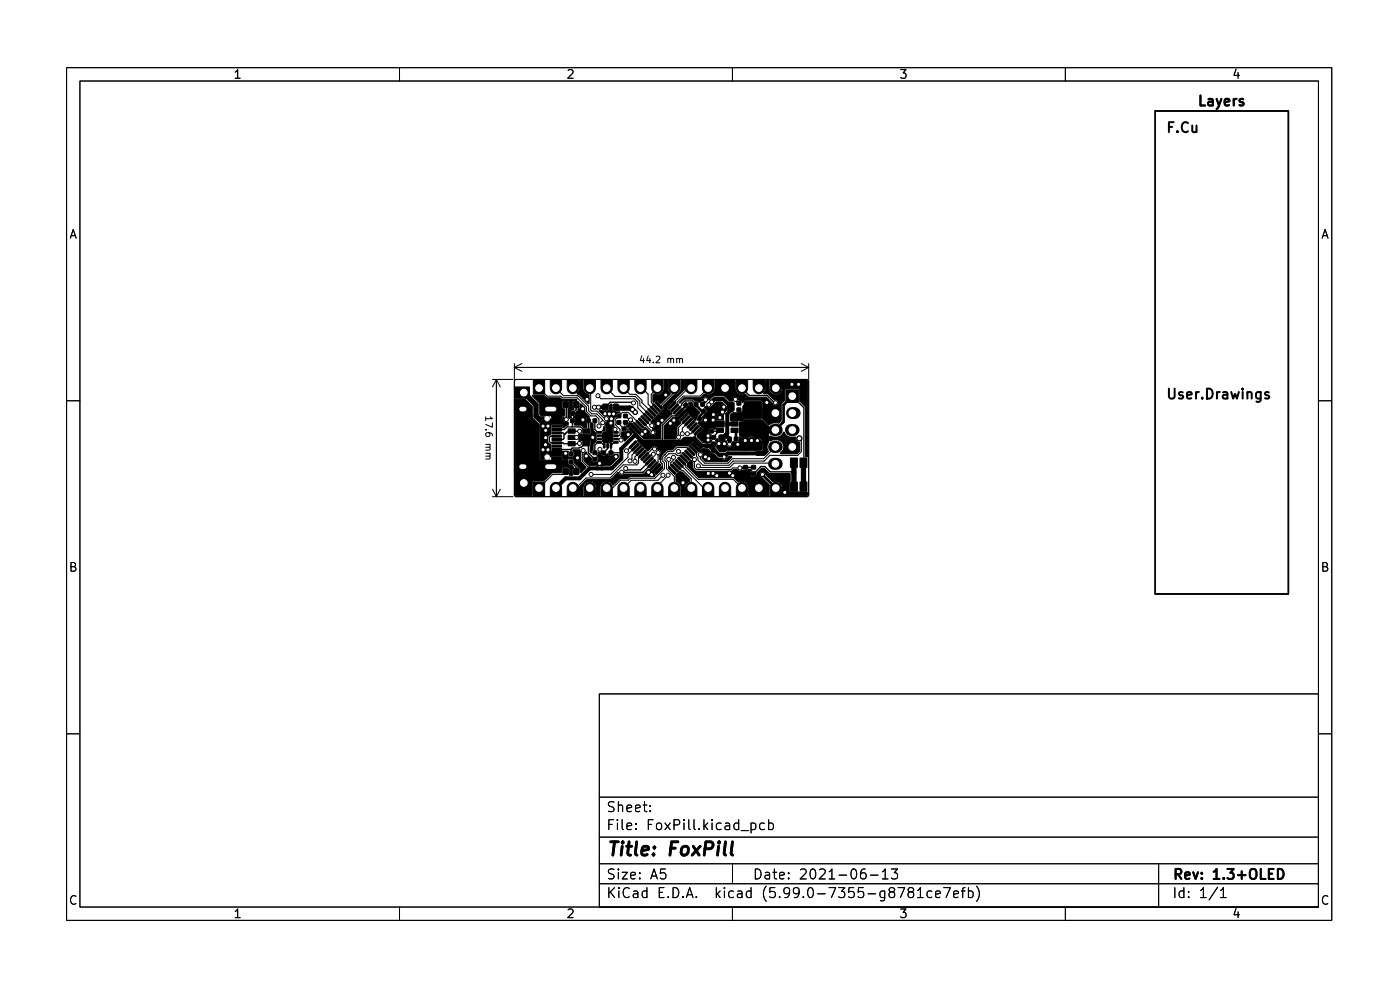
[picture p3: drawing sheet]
<svg xmlns="http://www.w3.org/2000/svg" width="210mm" height="148mm" viewBox="0 0 210 148" stroke-linecap="round" stroke-linejoin="round" font-family="sans-serif">
<defs><g id="words">
<text font-size="2.8" x="91" y="128.5">Title: FoxPill</text>
<g font-size="2.1">
<text x="180.1" y="15.9">Layers</text>
<text x="175" y="19.9">F.Cu</text>
<text x="175" y="59.9">User.Drawings</text>
<text x="91" y="124.6">File: FoxPill.kicad_pcb</text>
<text x="91" y="121.9">Sheet:</text>
<text x="91" y="134.8">KiCad E.D.A. kicad (5.99.0-7355-g8781ce7efb)</text>
<text x="91" y="132">Size: A5</text>
<text x="113" y="132">Date: 2021-06-13</text>
<text x="176" y="132">Rev: 1.3+OLED</text>
<text x="176" y="134.8">Id: 1/1</text>
</g>
<g font-size="1.8">
<text x="35" y="11.8">1</text>
<text x="85" y="11.8">2</text>
<text x="135" y="11.8">3</text>
<text x="185" y="11.8">4</text>
<text x="10.3" y="35.8">A</text>
<text x="198.4" y="35.8">A</text>
<text x="10.3" y="85.8">B</text>
<text x="198.4" y="85.8">B</text>
<text x="10.3" y="135.8">C</text>
<text x="35" y="137.8">1</text>
<text x="85" y="137.8">2</text>
<text x="135" y="137.8">3</text>
<text x="185" y="137.8">4</text>
<text x="198.4" y="135.8">C</text>
</g>
<g font-size="1.4">
<text x="96.6" y="54.5">44.2 mm</text>
<text x="72.9" y="63" transform="rotate(90 72.9 63)">17.6 mm</text>
</g>
</g></defs>
<g fill="none" stroke="#000" stroke-width=".15">
<path d="M10 10.2h190v128h-190zM12 12.2h186v124h-186zM60 10.2v2M110 10.2v2M160 10.2v2M74 57h3M74.6 57v17.6M74.6 57l-.6 1.1M74.6 57l.5 1.1M77.3 54.6v2.4M77.3 55.2h44.2M77.3 55.2l1.1 .5"/>
<path d="M77.3 57h.3h43.7l.2 .3-.1 17.1-.2 .2-43.8-.1-.1-.2v-17zM78.4 54.6l-1.1 .6M120.3 54.6l1.2 .6M121.5 54.6v2.4M121.5 55.2l-1.2 .5M10 60.2h2M72.9 62.6v.5M73.7 62.6l.2 .3h-1M74 74.6h3M74 73.4l.6 1.2M75.1 73.4l-.5 1.2M198 60.2h2"/>
<path d="M10 110.2h2M90 104.2h108v32h-108zM90 119.7h108M198 110.2h2M60 136.2v2M90 132.7h108M90 129.7h108M90 125.7h108M97.7 121.7v.1M97.7 120.9v.2M99.9 130.4h-.7v.8l.2-.2 .5 .1 .1 .2-.1 .5-.2 .1h-.3l-.2-.1M110 136.2v2"/>
<path d="M110 129.7v3M111.3 124.7h1.1M112.8 123.6l.4-.1 .3 .3v.5l-.1 .2h-.6M112.8 123.5v1.5M114.8 123.6l-.4-.1-.3 .3v.5l.1 .2h.6M115.4 123.6l.5-.1 .3 .3v.5l-.2 .2h-.6M115.4 123v1.5M129.9 130.4a.59 .59 0 0 0-.7 .7v.6l.2 .2h.4l.2-.1 .1-.5-.2-.2-.4-.1-.3 .3M130.7 131.4h1.2M132.5 130.9l.4-.5v1.5M132.5 131.9h.9M133.9 130.4h.9l-.5 .6a.41 .41 0 0 1 .5 .3v.4l-.1 .2h-.6l-.2-.1"/>
<path d="M134.9 133.2h1l-.7 1.5M136.7 133.9l-.3-.3v-.2l.3-.2 .4 .1 .1 .2v.2l-.7 .3-.1 .2v.3l.3 .2h.4l.1-.2v-.5l-.3-.1M137.8 133.7l.4-.5v1.5M137.8 134.7h.9M139.9 133.8l-.4-.1-.3 .3v.5l.2 .2h.5M140.5 134.2l.7-.1v-.3l-.5-.1-.2 .3 .1 .7h.6M141.7 133.2h1l-.6 1.5M143.2 134.2l.7-.1v-.3l-.5-.1-.2 .3 .1 .7h.6M144.4 133.7h.5M144.9 133.2l-.2 .1-.1 .2v1.2M145.4 133.8l.5-.1 .3 .3v.5l-.2 .2h-.6M145.4 133.2v1.5"/>
<path d="M146.7 133a1.72 1.72 0 0 1 0 2.3M160 136.2v2M174 129.7v6.5M182.9 133.2l-1.3 1.9M183.3 133.7l.4-.5v1.5M183.3 134.7h.9"/>
</g>
<path d="M190.6 58.9l-.4-.1-.2 .3 .1 .2 .5 .1v.4h-.6M102.9 61.1l-.9 .8M191.9 130.4a.76 .76 0 0 1 .9 .8 .76 .76 0 0 1-.9 .7z" fill="none" stroke="#000" stroke-width=".3"/>
<path d="M119 59.5l-1.3 1.3v2.5l-1.2 1.3M82.7 61.4l.4 .4v.5l.2 .2h.3M83.1 69v.9l-.2 .2h-.2M104.5 60.7v.2l.9 .8h.3v.2l-.6 .6v.4M106 60v.3l-.5 .4M110.2 64.6l.3 .3v1M112.1 70.2l-.1 .1h-.9M114.5 71.2l2 2.1M116.3 62h.2M109 126.4l-.3 1.7 .3 .3M110 126.4l-.2 1.7 .2 .3" fill="none" stroke="#000" stroke-width=".4"/>
<g fill="none" stroke="#000" stroke-width=".2">
<path d="M173.5 16.7h20v72.5h-20zM111.4 58.3l1.1 1.1h2.7l1.1 1.1h.1M119 59.5l1.7 1.7v8.3M83.6 65.5h-.9l-.2 .2v.6l.2 .2h1.8l.2 .1h2.3M83.6 67.5h2.1M83.6 65h1l.2 .2M84.7 60.8h.3M85 60.8v2.2M85.7 67.5l.3-.2h1l.1-.2h.2l.5-.5h.3l.3 .3v1.1l1 .9M85.7 67.5v.7M85.8 69.4l.7 .7v.7M85.8 64.7l-.1 .1h-.5l-.5 .5v.5l-.2 .2-.9-.1"/>
<path d="M85.8 64.7h.1M85.9 64.7h1.2M86 63.2v.9M86.5 60.8v.7l-.5 .6M88.4 63.2v1.2l-.3 .3h-.3l-.6-.6h-2l-.4 .4h-1.2M89.3 63.2v1.3l.4 .4h.5l.5-.5M90.7 66.9l-.4-.5h-.6l-.4 .4v1.4M91.3 64.4v1.3l.4-.5v-.8M91.3 66.9v.5l-.6 .5v.2l-.6-.6M92.5 66.4h-.3l-.5 .5v1.1h1.6M92.5 65.9h.6l.2 .2M93.3 68h.1"/>
<path d="M93.7 64.4h1l.8 .8v.1l.2 .2M93.8 70.9h.1M94 70.3h.1M95.1 64.8h.1M95.1 60.5l-.1-.1h-3.4l-.7 .7M97.7 69l-1.5 1.5h-2l-.2-.2M97.9 69.6l-1.3 1.3h-3.2M102 61.9l-.5 .5h-.6l-1.4 1.5v2.3l-.2 .2 .2 .2v1.6l-.3 .2v1l.3 .2v.5l-.5 .5M102.9 60.7v.4M104.5 60.8l-.5-.6h-1.2l-.4 .5v.2l-.7 .7M104.8 64.8l-.4 .4v.5l-.1 .1M106.8 64.7h.9v.3l-.5 .5v.2"/>
<path d="M108 62.6v.1M111 61.5v.8M112.1 70.2h1.1M113.2 70.1v.1M113.2 71.1l1.1-1.1h.6l.8 .8h3.1l.4 .4M115.9 69.1l.6 .5M119.2 71v.4"/>
</g>
<g fill="#000" stroke="#000" stroke-width=".15">
<path d="M77.3 58.1h2.2v1.7h-2.2zM77.4 60h1.5l1 1 .1 1.7 1 1.1v5.2l.2 .1h1.3a.23 .23 0 0 0 .4-.2v-.3h1.4l.2 .5h.8l.1 .6 .5 .2 .2 .2-.2 .4 .1 .8h-.5l.1-.8-.2-.3-.8-.1-.2 .3-.1 .6h-1.4l-1.2 1.2h-1.7l-.1 2.2-2.5-.1zM79.9 59.3h1.7l.5 .4h2l.3 .2 2.2 .1v.1l-.5 .1-.2 .2 .1 .7 .2 .3-.1 .2h-.4l-.2 .2v.5l.3 .4-.3 .1-.2-.2v-1.2l.3-.3-.1-.7-.2-.3h-.6l-.3 .3v.6v.3l.4 .2v.9l-.4 .1-.1 .3h-1.3l-.1-.1a.23 .23 0 0 0-.3-.3h-1.3l-.2-.1-.1-1.7zM80.1 57.1h1.7v2.1h-1.7zM82.6 57h1.7v.9a.91 .91 0 0 1-.8 1.2 .91 .91 0 0 1-.9-1.2zM85.2 57h1.7v.9a.91 .91 0 0 1-.9 1.2 .91 .91 0 0 1-.8-1.2zM87.1 57.1l.5 .1v1.1a1 1 0 0 0 .8 1v1.3l-1.5-1.4-.2-.1 .3-.6zM87.7 57h1.7v.9a.91 .91 0 0 1-.8 1.2 .91 .91 0 0 1-.9-1.2zM90.3 57h1.7v.9a.91 .91 0 0 1-.9 1.2 .91 .91 0 0 1-.8-1.2zM92.8 57h1.7v.9a.91 .91 0 0 1-.9 1.2 .91 .91 0 0 1-.8-1.2zM95.3 57h1.7v.9a.91 .91 0 0 1-.8 1.2 .91 .91 0 0 1-.9-1.2zM97.9 57h1.7v.9a.91 .91 0 0 1-.9 1.2 .91 .91 0 0 1-.8-1.2z"/>
<path d="M99.8 57.1l.5 .1v1.3l.4 .7-1.5 1.4-.6-.5-.5 .3-.1-1.1 .2-.2 .1 .1a1.01 1.01 0 0 0 1.4-.9zM100.4 57h1.7v.9a.91 .91 0 0 1-.8 1.2 .91 .91 0 0 1-.9-1.2zM94.4 63.5a.43 .43 0 0 1 .7 .3l1 1h.2l.6-.6 .7 .6 .1 .5 .3 .1 .3-.1 .2-.2v-.3l-.2-.2-.3-.2 .3-.2v-.4l-.1-.3-.4-.1v-.1l1.9-1.9v-.1l-.1-.4 1.7-1.6a1 1 0 0 0 1-1v-1.2h.5v1.4l-2.6 2.7v.2l.5 .5a.17 .17 0 0 1 .2 .2 .17 .17 0 0 1-.2 .2l-1.5 1.5-.1 2.1h-2.4l-1.9-1.9h-.3a.21 .21 0 0 1-.2 .2 .21 .21 0 0 1-.2-.2v-.1l.3-.2zM103 57h1.7v.9a.91 .91 0 0 1-.9 1.2 .91 .91 0 0 1-.8-1.2zM105.5 57h1.7v.9a.91 .91 0 0 1-.9 1.2 .91 .91 0 0 1-.8-1.2zM108 57h1.7v.9a.91 .91 0 0 1-.8 1.2 .91 .91 0 0 1-.9-1.2zM102.7 59.7h2.5l.6-.5h.2a1.01 1.01 0 0 0 1.4-.9v-1.2h3v1.2a1.07 1.07 0 0 0 1.6 .9l.5 .4h2.6l.9 .9a.46 .46 0 0 0 .5 .4 .46 .46 0 0 0 .4-.4l-.2-.4-.5-.1-.9-.9-.6-.1 .3-.5v-1.4l.5 .1v1.1a1.01 1.01 0 0 0 1 1 1.01 1.01 0 0 0 1-1l.1-1.2h3.5l.2 .1-.1 11.4-.2-.1v-7.3l-.9-1v-1.8h-2.2v1.6l-.6 .7v2.5l-.4 .3h-.9l-.5 .3-1-.9 .1-2.4-.2-.3-2.4-.1-.2 .1-.3 .2-.2-.3h-.4v-.3a.46 .46 0 0 0-.6-.3 .46 .46 0 0 0-.3 .5v.2h-.5l-.8-.8h-1.4l-.2 .1-.6 .5-.4-.4h-.4l-.2 .2v.4l-.4 .2-.3-.2h-.4l-.3-.3h-1.3l-.7 .6v-.2zM110.6 57h1.7v.9a.91 .91 0 0 1-.9 1.2 .91 .91 0 0 1-.8-1.2zM113.1 57h1.7v.9a.91 .91 0 0 1-.8 1.2 .91 .91 0 0 1-.9-1.2zM115.7 57h1.7v.9a.91 .91 0 0 1-.9 1.2 .91 .91 0 0 1-.8-1.2zM77.3 71.7h2.2v1.7h-2.2zM80.1 72.4h1.7v2.1h-1.7z"/>
<path d="M81.2 62.6h.5v.2a.49 .49 0 0 0 .5 .5 .49 .49 0 0 0 .5-.4l.2 .1h1.4l.2-.1v-.3h.2v.1a.46 .46 0 0 0-.1 .5 .46 .46 0 0 0 .5 .2h.2v.4h-.2l-.5 .4h-.1l-.1-.5h-1.6l-.1 1.5-.4 .4-.1 .7 .1 .2 .4 .3v.8l.1 .2h2.5v1.1h-.8v-.3l-.2-.1-1.6 .1a.49 .49 0 0 0-.7-.4 .49 .49 0 0 0-.2 .7h-.7zM82.9 62.2h1.4v.6h-1.4zM82.9 63h1.4v.6h-1.4zM82.9 64.3h1.4v.3h-1.4zM82.9 65.3h1.4v.3h-1.4zM82.9 65.8h1.4v.3h-1.4zM82.9 66.8h1.4v.3h-1.4zM82.9 68.6h1.4v.6h-1.4zM82.9 67.8h1.4v.6h-1.4zM82.9 67.3h1.4v.3h-1.4zM82.9 66.3h1.4v.3h-1.4zM82.9 64.8h1.4v.3h-1.4z"/>
<path d="M82.9 63.8h1.4v.3h-1.4zM82.8 72.7a.9 .9 0 0 1 1.2-.1 .9 .9 0 0 1 .3 1.1v.8h-1.7v-1.3zM84.6 60.3h.7v.9h-.7zM84.6 70.3h.7v.9h-.7zM85.5 69.1h.5v.5h-.5zM85.7 61.8h.5v.5h-.5zM85.5 67.9h.5v.5h-.5zM85.7 62.9h.5v.5h-.5zM85.3 64.4h1.1v.6h-1.1zM85.3 65.3h1.1v.7h-1.1zM85.3 66.3h1.1v.6h-1.1zM86.5 69.1h.5v.5h-.5z"/>
<path d="M86.7 61.8h.5v.5h-.5zM85.4 72.7a.9 .9 0 0 1 1.1-.1 .9 .9 0 0 1 .4 1.1v.8h-1.7v-1.3zM86.2 60.3h.7v.9h-.7zM86.2 70.3h.7v.9h-.7zM86.5 67.9h.5v.5h-.5zM86 67.5l1.1 .1 .1 1.7 .8 .8-.8 .9-.1-.6-.4-.5a.79 .79 0 0 1-.5-.8l-.1-.2-.6-.1 .1-.2h.4l.2-.1v-.5zM86.7 62.9h.5v.5h-.5zM87.2 60.6h.1l.5 .6 .1 .7 .6 .7-.6 .2v.6a.57 .57 0 0 1 .2 .8h-.4l-.4-.4h-1.1l.2-.4v-.4l-.3-.4 .3-.2v-.4l.3-.3 .1-.3 .3-.2zM88.1 62.9h.5v.5h-.5zM87.7 68.1l.4-.2 .1 .3 .6 .6 .1 .5 .6 .1 .3-.3v-.4l-.2-.3 .2-.1v-.4l.4 .1a.33 .33 0 0 0 .2 .4h.3a.47 .47 0 0 0 .5-.3l.3 .3h.5l.3-.2 .6 .1-.1 .4-1.1 1.2h-3.3l-.7-.8zM87.5 66.3h1.1v.6h-1.1zM87.5 65.3h1.1v.7h-1.1z"/>
<path d="M87.5 64.4h1.1v.6h-1.1zM86.9 65.2l.5-.1 .1 .1h1.2v-.8l-.1-.2v-.5l.2-.3 .2 .2 .1 1 .5 .6v1l-.5 .5v.8l-.2 .2v.3l-.3-.2v-.7l.1-.2v-.7l-1.2-.1-.2 .1-.4-.1 .2-.4zM89.1 62.9h.5v.5h-.5zM87.9 72.7a.9 .9 0 0 1 1.2-.1 .9 .9 0 0 1 .3 1.1v.8h-1.7v-1.3zM89.1 68.7h.5v.5h-.5zM89.1 67.7h.5v.5h-.5zM89.7 64.8h.6v.2h-.6zM89.7 65.3h.6v.2h-.6zM89.7 65.8h.6v.2h-.6zM89.7 66.3h.6v.2h-.6zM90.5 60.7h.8v.8h-.8zM90.4 67.7h.5v.5h-.5z"/>
<path d="M90.4 68.7h.5v.5h-.5zM90.6 66.6h.3l-.1 .7-.2-.1zM90.6 64.1h.3l-.1 .6h-.2zM91.1 66.6h.3l-.1 .7-.2-.1zM91.1 64.1h.3l-.1 .6h-.2zM91.5 67.7h.5v.5h-.5zM91.5 68.7h.5v.5h-.5zM90.6 65h1.3v1.3h-1.3zM91.6 66.6h.3l-.1 .7-.2-.1zM91.6 64.1h.3l-.1 .6h-.2zM90 61.6l1.3 .1 .2-.2v-.6l.3-.3 .2 1 .2 .1 .9 .2-.5 .2-.2 .5-.2 .3-.1 .9 .2 .2-.4 .4 .2 .8v1l-.2 .2-.4 .1-.8-.1-.3-.2v-1.1l.2-.2 .4-.1v-.8l-.2-.2 .2-.4 .1-.1a.46 .46 0 0 0 .4-.4 .46 .46 0 0 0-.3-.5l-.5 .1zM90.5 72.7a.9 .9 0 0 1 1.1-.1 .9 .9 0 0 1 .4 1.1v.8h-1.7v-1.3z"/>
<path d="M92.1 60.7h.8v.8h-.8zM92.2 66.3h.6v.2h-.6zM92.2 65.8h.6v.2h-.6zM92.2 65.3h.6v.2h-.6zM92.2 64.8h.6v.2h-.6zM92.7 63.2h.5v.5h-.5zM92.7 62.2h.5v.5h-.5zM93.4 64.1h.6v.5h-.6zM93.4 65.1h.6v.5h-.6zM93.7 63.2h.5v.5h-.5zM93.7 62.2h.5v.5h-.5zM93 72.7a.9 .9 0 0 1 1.2-.1 .9 .9 0 0 1 .3 1.1v.8h-1.7v-1.3z"/>
<path d="M93.4 64.8l1.1-.1 .4 .4-1.1 1.1-.2-.4-.4-.3 .2-.2zM94.5 64.3l.2-.1 .9 1-.2 .1zM94.8 63.9l.3-.1 .9 1.1-.2 .1zM95.2 63.6l.2-.1 .9 1-.2 .1zM94.5 67.1l.9-.9 .2 .1-.9 1-.2-.1zM95.5 63.2l.3-.1 .9 1.1-.2 .1zM95.8 66.5h.1l.1 .2-1.1 1-.1-.2zM95.9 62.9l.2-.1 1 1-.3 .1zM95.2 67.8l.9-.9 .2 .1-.9 1zM96.3 62.5l.2-.1 .9 1.1-.2 .1zM95.5 68.2l1-1 .2 .1-.9 1.1zM96.6 62.2l.2-.1 1 1-.3 .1z"/>
<path d="M96.8 67.6l.3 .2-1.1 .9-.1-.2zM95.5 72.7a.9 .9 0 0 1 1.2-.1 .9 .9 0 0 1 .3 1.1v.8h-1.7v-1.3zM97 61.8l.2-.1 .9 1-.2 .2zM96.3 68.9l.9-1 .2 .1-.9 1.1zM97.3 61.5l.2-.2 1 1.1-.2 .1zM97.5 68.3l.3 .2-1.1 .9-.1-.2zM97.7 61.1l.2-.1 .9 1-.2 .1zM97 69.6l.9-1 .2 .2-.9 1zM98 60.7l.2-.1 1 1.1-.2 .1zM97.3 69.9l1-.9 .2 .1-1 1.1zM98.4 60.4l.2-.1 .9 1-.2 .1zM98.6 69.4l.2 .2-1 .9-.1-.2z"/>
<path d="M87.1 73.1l1-1.1h3.6l1.2-1.1a.52 .52 0 0 0 .4 .4 .52 .52 0 0 0 .5-.1l2.9-.1 .7-.7 .5 .3 1.1-1.1 .2 .2v.2l-1 1 .2 .4-.2 .2h-3.6l-.3 .2h-1.1l-1.1 1a1.04 1.04 0 0 0-1.2-.5 1.04 1.04 0 0 0-.8 .9l-.1 1.2-.4-.1v-1.1a1.01 1.01 0 0 0-1-.9 1.01 1.01 0 0 0-1 .9l-.1 1.2h-.4zM99 69.7l.2 .1v.1l-1.1 1-.1-.3zM98.4 71l.9-.9 .2 .1-.9 1h-.1zM98.1 72.7a.9 .9 0 0 1 1.1-.1 .9 .9 0 0 1 .4 1.1v.8h-1.7v-1.3zM100.4 70.2l.2-.1 .9 1-.2 .1zM100.7 69.8l.2-.1 1 1.1-.2 .1zM101.1 69.5l.2-.1 .9 1-.2 .1zM100.4 61.2l.9-.9 .2 .1-.9 1zM101.4 69.1l.2-.1 1 1-.2 .2zM100.7 61.6l1-1 .2 .1-1 1.1zM95.8 66.1h8.6l-.1 .3h-.4l-.5 .6-1.8-.1-.7 .7h-.7l-.9 .8-.1 .6-.1-.1v-.5a.49 .49 0 0 0 .2-.5 .49 .49 0 0 0-.4-.4l-.3-.5h-.4l-1 .7-1.4-1.4zM101.8 68.8l.2-.2 .9 1.1-.2 .1z"/>
<path d="M100.6 72.7a.9 .9 0 0 1 1.2-.1 .9 .9 0 0 1 .3 1.1v.8h-1.7v-1.3zM101.1 61.9l.9-.9 .2 .1-.9 1zM101.7 71.1l.4-.3 .4 .1 1.1 1v.3a1.17 1.17 0 0 0-.8 1l-.1 1.2-.4-.1v-1.1a1.12 1.12 0 0 0-.8-1v-.8zM102.1 68.4l.3-.1 .9 1-.2 .1zM101.4 62.3l1-1 .2 .2-1 1zM102.9 60.5h.2l.3 .3-.4 .4-.4-.4zM102.6 67.9l1 1-.1 .2-1-.9zM101.8 62.6l.9-.9 .2 .1-.9 1.1zM103 67.6l1 .9-.1 .2-1.1-.9zM102.1 63l1-.9 .2 .1-.9 1zM103.4 61.4l.3-.3 .4 .4-.4 .4-.3-.3zM103.3 67.2l1.1 1-.2 .2-1-1z"/>
<path d="M103.4 62.4l.2 .2-1 1-.1-.3zM103.7 66.9l1 .9-.1 .2-1-.9zM103.5 69.3l.3-.2 .2 .3 .1 .9 .4 .4h5.3l.4-.2h.5l.4 .2 1.1-.1 .2-.2h.3l.2 .3-.2 .2v.5l.2 .1 .5 .1 .2-.2 .1-.4 .6-.7h.4l.9 .8h3l.1 1-.2 .3 .1 1.5h1.2l.1-.1 .2 .1h1.1l.1 .4-.2 .1h-3.5l-.1-1.2a1.07 1.07 0 0 0-1.4-.9l-1.1-1.1-.2-.3-.4-.1a.46 .46 0 0 0-.4 .4 .46 .46 0 0 0 .4 .5l1.2 1.2-.1 1.5h-3l-.1-1.2a1.07 1.07 0 0 0-1.5-.8l-.7-.7h-5.3l-1.6-1.7-.1-.3zM102.8 63.7l1-.9 .2 .1-.9 1zM99.7 64l1.3-1.3h.7l1.5-1.4 .3-.4v-.5l.5 .1 .1 .1 .1 .5 .9 .8-.3 .4-.3 .8-1.4-1.2-1.1 1v.2l.2 .4-.5 .6v1.1l-.2 .2-.1 .5h-1.7zM103.9 66.6l.2-.1h.1l1 1 .3-.2 .8 .1 .6 .7 .3 .1 .6 .5 .5 .1 .3 .2h.4l.5-.5 .4 .1-.7 .7h-3.2l-.6-.5 .2-.5a.48 .48 0 0 0-.7-.5l-1-1zM104 66.5l1.1 1-.1 .2-1.1-1zM104.1 63.1l.3 .2-1.1 1-.1-.2zM104.4 66.2l1 .9-.1 .2-1-.9zM104.5 63.5l.2 .2-1 .9-.1-.2zM103.2 72.7a.9 .9 0 0 1 1.1-.1 .9 .9 0 0 1 .4 1.1v.8h-1.7v-1.3zM104.1 62.1l.3-.3 .4 .4-.4 .4-.3-.3z"/>
<path d="M104.3 60.4h.5v.6h-.5zM104.8 63.8l.3 .2-1.1 1-.1-.2zM105.2 64.2l.2 .2-1 .9-.1-.2zM105.6 61.4h.2l.2 .3-.3 .4-.4-.3zM104.8 62.8l.3-.3 .4 .4-.4 .4-.3-.3zM105.3 60.4h.5v.6h-.5zM105.9 66.7h.5v.5h-.5zM105.9 67.6h.5v.6h-.5zM106.3 62.1h.2l.2 .3-.4 .4-.3-.3zM106.9 67.4h.6v.5h-.6zM106.9 68.4h.6v.5h-.6zM106.6 64.5h.5v.5h-.5z"/>
<path d="M106.6 63.5h.5v.5h-.5zM105.7 72.7a.9 .9 0 0 1 1.2-.1 .9 .9 0 0 1 .3 1.1v.8h-1.7v-1.3zM106.9 66.4h.6v.5h-.6zM106.9 65.4h.6v.5h-.6zM107.6 62.4h1.1v.6h-1.1zM107.6 63.3h1.1v.7h-1.1zM107.6 64.3h1.1v.6h-1.1zM108 65.3h.8v.8h-.8zM108 66.9h.8v.8h-.8zM107.5 60.4h.6l.3 .1v1l-.2 .2-.6 .1-.2-.2zM105.9 61l.4 .2h.3l.9-.8h.9l.7 .7v.5l-.3 .3-.1 .3h-1.1l-.2 .2v.6l.1 .2h1.3l-.1 .9h-1.2l-.1 .4-.3-.2h-.5l-.2 .1v.6l.4 .2-.1 .6 .2 .3-.3 .3h-1l-.9-.9v-.2l.9-.9-.1-.2-.6-.7 .4-.1 .2-.3 .1-.2-.1-.3 .7-.7-.1-.4-.3-.3zM109.3 65.6h.5v.6h-.5z"/>
<path d="M108.2 72.7a.9 .9 0 0 1 1.2-.1 .9 .9 0 0 1 .3 1.1v.8h-1.7v-1.3zM109.8 64.3h1v.6h-1zM109.8 63.3h1v.7h-1zM109.8 62.4h1v.6h-1zM110.3 65.6h.5v.6h-.5zM109.4 60.4h.6l.2 .1 .1 1-.2 .2-.6 .1-.2-.2zM110.7 60.3h.5v.5h-.5zM110.7 61.3h.5v.5h-.5zM107.7 65.9l.4 .4h.6l.4-.1v.7l.2 .2 .3 .1 .4-.3v-.6l.3 .1 .6-.1 .1-.7 .5 .2h.9l.5-.2 .3 .2h.7l.5 .5v1.1l-.1 .2h-5l-.5 .2h-.6l-.6-.5 .1-.8-.2-.4zM111.3 64.8l1.2-.1 .1 .2v.6l-.2 .2-1-.1-.2-.2zM111.3 66.6h1.2l.1 .2v.6l-.2 .1h-1l-.2-.2zM111.7 69.9h.5v.5h-.5z"/>
<path d="M111.7 70.9h.5v.5h-.5zM111.8 60.3h2.4l.2 .2v.8l-.3 .2h-2.2l-.2-.3zM111.8 63.1h2.4l.2 .2v.8l-.3 .2h-2.2l-.2-.3zM110.8 72.7a.9 .9 0 0 1 1.1-.1 .9 .9 0 0 1 .4 1.1v.8h-1.7v-1.3zM113.1 64.8l1.2-.1 .2 .2-.1 .6-.2 .2h-1l-.1-.3zM113.1 66.6h1.2l.2 .2-.1 .6-.2 .1h-1l-.1-.2zM112.9 70.9h.6v.5h-.6zM112.9 69.9h.6v.5h-.6zM110 62h1.3l.2-.3 .1-.7 .1-.1h2.4l.2 .1v1.9h-2.3l-.5 .3h-1.7l-.1-.2v-.6zM111.1 63.4l.5-.1 .3-.2h2.6l.9 .9v2.4a1.12 1.12 0 0 0 0 1.3v.1l-.6 .6-1.3-.1v-.4l.1-.2h.9l.1-.4-.1-1.1-.7-.7-2.7-.1zM113.3 72.7a.9 .9 0 0 1 1.2-.1 .9 .9 0 0 1 .3 1.1v.8h-1.7v-1.3zM115.4 61.1h1.8v1.9h-1.8z"/>
<path d="M115.9 72.7a.9 .9 0 0 1 1.1-.1 .9 .9 0 0 1 .4 1.1v.8h-1.7v-1.3zM115.6 65.5l.6 .1h.7l.5-.3 .3-.4 .2 .2a1.05 1.05 0 0 0 .8 .5h.8l.1 .6 .5 .2v1.3l-.4 .4h-2.4l-.1-.1a1.06 1.06 0 0 0 .5-1.2 1.06 1.06 0 0 0-1-.8h-.7l-.4 .2zM118 58.5h1.9v1.9h-1.9zM118.7 72.4h1.1v1.4h-1.1zM118.7 68.8h1.1v1.4h-1.1zM120.1 68.8h1.1v1.4h-1.1zM120.1 72.4h1.1v1.4h-1.1z"/>
<circle cx="88.2" cy="60" r=".3"/>
<circle cx="89.8" cy="59.4" r=".3"/>
<circle cx="100" cy="59.3" r=".3"/>
<circle cx="110.4" cy="60" r=".3"/>
<circle cx="118.9" cy="57.7" r=".3"/>
<circle cx="119.9" cy="57.7" r=".3"/>
<circle cx="81.6" cy="67.5" r=".3"/>
<circle cx="81.6" cy="64" r=".3"/>
<circle cx="81.9" cy="66.8" r=".3"/>
<circle cx="82" cy="65.7" r=".3"/>
<circle cx="82" cy="64.6" r=".3"/>
<circle cx="82.2" cy="68.6" r=".33"/>
<circle cx="82.2" cy="62.8" r=".33"/>
<circle cx="82.3" cy="67.5" r=".3"/>
<circle cx="82.3" cy="64" r=".3"/>
<circle cx="85" cy="68.1" r=".3"/>
<circle cx="85" cy="63" r=".3"/>
<circle cx="86.6" cy="65.7" r=".3"/>
<circle cx="86.7" cy="68.7" r=".3"/>
<circle cx="87" cy="66.6" r=".3"/>
<circle cx="87" cy="64.7" r=".3"/>
<circle cx="87.5" cy="61.4" r=".3"/>
<circle cx="87.5" cy="63" r=".3"/>
<circle cx="87.6" cy="67.6" r=".3"/>
<circle cx="88" cy="68.5" r=".3"/>
<circle cx="88.8" cy="71.2" r=".3"/>
<circle cx="89" cy="65.7" r=".3"/>
<circle cx="89.3" cy="61.1" r=".3"/>
<circle cx="89.9" cy="61.1" r=".3"/>
<circle cx="90" cy="64" r=".3"/>
<circle cx="90" cy="69.6" r=".3"/>
<circle cx="90.1" cy="67.5" r=".3"/>
<circle cx="90.5" cy="63.5" r=".3"/>
<circle cx="90.9" cy="62.1" r=".3"/>
<circle cx="91.1" cy="62.9" r=".3"/>
<circle cx="91.5" cy="62.1" r=".3"/>
<circle cx="91.7" cy="63.5" r=".3"/>
<circle cx="91.8" cy="62.9" r=".3"/>
<circle cx="92.1" cy="62.1" r=".3"/>
<circle cx="92.4" cy="64.5" r=".3"/>
<circle cx="92.5" cy="68.6" r=".3"/>
<circle cx="93.3" cy="66.1" r=".3"/>
<circle cx="93.4" cy="70.9" r=".3"/>
<circle cx="94" cy="70.3" r=".3"/>
<circle cx="94.1" cy="67.7" r=".3"/>
<circle cx="94.4" cy="65.2" r=".3"/>
<circle cx="94.6" cy="69.2" r=".3"/>
<circle cx="94.7" cy="63" r=".3"/>
<circle cx="95" cy="61.5" r=".3"/>
<circle cx="95.1" cy="60.5" r=".3"/>
<circle cx="95.4" cy="69.3" r=".3"/>
<circle cx="95.4" cy="61.9" r=".3"/>
<circle cx="96.4" cy="65.2" r=".3"/>
<circle cx="96.9" cy="64.8" r=".3"/>
<circle cx="97.4" cy="70.9" r=".3"/>
<circle cx="97.9" cy="71.3" r=".3"/>
<circle cx="97.9" cy="63.9" r=".3"/>
<circle cx="98.1" cy="64.9" r=".3"/>
<circle cx="98.1" cy="68.2" r=".3"/>
<circle cx="98.3" cy="67.4" r=".3"/>
<circle cx="98.8" cy="67.9" r=".3"/>
<circle cx="98.9" cy="63.6" r=".3"/>
<circle cx="99.4" cy="63.1" r=".3"/>
<circle cx="99.6" cy="71.3" r=".3"/>
<circle cx="100.3" cy="71.3" r=".3"/>
<circle cx="100.4" cy="69" r=".3"/>
<circle cx="100.7" cy="63.6" r=".3"/>
<circle cx="101.1" cy="68.7" r=".3"/>
<circle cx="101.2" cy="63.1" r=".3"/>
<circle cx="101.9" cy="67.8" r=".3"/>
<circle cx="101.9" cy="65.6" r=".3"/>
<circle cx="102.5" cy="65.1" r=".3"/>
<circle cx="102.6" cy="72.5" r=".3"/>
<circle cx="103.2" cy="65.1" r=".3"/>
<circle cx="104.3" cy="69" r=".3"/>
<circle cx="104.9" cy="70" r=".3"/>
<circle cx="105.2" cy="68.3" r=".3"/>
<circle cx="105.9" cy="68.6" r=".3"/>
<circle cx="106" cy="63.1" r=".3"/>
<circle cx="106" cy="60" r=".3"/>
<circle cx="106.3" cy="65.4" r=".3"/>
<circle cx="106.4" cy="66.1" r=".3"/>
<circle cx="106.4" cy="71.1" r=".3"/>
<circle cx="106.4" cy="60.8" r=".3"/>
<circle cx="106.5" cy="68.9" r=".3"/>
<circle cx="106.9" cy="60.4" r=".3"/>
<circle cx="107.1" cy="71.1" r=".3"/>
<circle cx="107.1" cy="63.1" r=".3"/>
<circle cx="107.1" cy="62.2" r=".3"/>
<circle cx="107.7" cy="71.4" r=".3"/>
<circle cx="108" cy="66.6" r=".3"/>
<circle cx="108.1" cy="62.7" r=".3"/>
<circle cx="108.5" cy="61.9" r=".3"/>
<circle cx="108.7" cy="61.1" r=".3"/>
<circle cx="108.8" cy="68.6" r=".3"/>
<circle cx="108.8" cy="66.6" r=".3"/>
<circle cx="109.5" cy="71" r=".3"/>
<circle cx="109.6" cy="66.7" r=".3"/>
<circle cx="110.1" cy="71.4" r=".3"/>
<circle cx="110.8" cy="66.7" r=".3"/>
<circle cx="111.1" cy="70.3" r=".3"/>
<circle cx="111.9" cy="66.1" r=".3"/>
<circle cx="112.9" cy="66.1" r=".3"/>
<circle cx="113.8" cy="66.1" r=".3"/>
<circle cx="114.5" cy="71.2" r=".3"/>
<circle cx="115.2" cy="60.4" r=".3"/>
<circle cx="116.4" cy="60.5" r=".3"/>
<circle cx="117.9" cy="73.9" r=".3"/>
<circle cx="120" cy="65.8" r=".4"/>
</g>
<path d="M78.3 70.1h.4M78.3 61.4h.4" fill="none" stroke="#000" stroke-width="1.6"/>
<path d="M82.1 70.1h1.2M82.1 61.4h1.2" fill="none" stroke="#000" stroke-width="1.3"/>
<path d="M116.2 64.6h.5M116.2 67.1h.5M116.2 69.6h.5M118.8 64.6h.4M118.8 67.1h.4M118.9 62h.4" fill="none" stroke="#000" stroke-width="1.8"/>
<g fill="none" stroke="#000" stroke-width=".6">
<path d="M81.6 64h.7M81.8 64l.2 .2v.4M82.3 64h.1M89.3 61.1h1.6M89.7 70.3h.1M90.4 70.3h.1M90.9 61.1h.1M95.7 65.5h.1M106.2 66.9h.3l.7 .7v-.8l-.1-.2-.3 .3h-1.4l-1.1-1.1-1.5 .1-.5 .5h-5.8l-.9-1h-.3l-2 2v1.5l-1.4 1.4h-3.4l-1.5 1.5h-2.1l-1.4 1.5M106.4 60.8l.9-.9h1.3l1.2 1.2M107.2 67.7h.2l.6 .6h1M107.8 61.1v.3"/>
<path d="M109.1 65.2v.2l.5 .5v.8M109.3 63.6l-.1 .1v1.4l-.6 .6M109.3 63.6h.9M109.7 61.1v.6l-.5 .4v1.4l.1 .1M114.1 68.1h-4.8l-.5 .5"/>
</g>
<g fill="none" stroke="#000" stroke-width=".16">
<path d="M81 58.3l1.2 1.2h2l.2 .2h2.3l1.4 1.4v.7l.6 .6h.8l.5 .5v1.1M83.5 58.3l1.1 1.1h2.2l1.6 1.6v.7l.5 .4h.7l.9 .9v.5M86.7 59.4h.1M88.6 58.3l.1 .1v3.1l.2 .2h.7l1.2 1.2h.3M89.8 59.4l.5 .5h5l.5 .4v.9l1.4 1.4M91.1 58.3l1.3 1.2h3l.7 .7v.6l1.4 1.5M93.7 58.3l.9 .9h.9l.9 .9v.4M96.2 58.3h.2l.9 .9v1.5l.9 .9M98.7 58.3l-.9 .9v1.2l.8 .8M101.3 58.3v.6l-2.2 2.1M103.8 58.3l-.2 .2h-.5l-1.7 1.7v.2l-.5 .5M106.4 58.3l-1.3 1.2h-2.5l-.8 .8v.4l-.5 .5"/>
<path d="M110.5 60l.5 .5M82.2 70.1h.5M85 70.8l-.5 .4h-1.5l-2 2.1M87.6 67.6l-.2 .2v1.4l1.1 1.1M92.4 64.5l.1 .1v.3M92.9 63.4v.2l.8 .8 .1-.2v-.7l.1-.1M93.9 62.4l.6 .6h.3l1 1M94.7 62.3h.1M95.1 66.7l-1 1M95.5 67l-1.2 1.2v.4l-2.6 2.6h-2.9M95.9 67.3l-1 1v.6l-.3 .3M96.1 63.7l-1.8-1.8h-.8l-1.1 1.1v.7l.7 .8v.7l-.1 .2h-.5"/>
<path d="M96.1 67.8l-.7 .8v.7M96.4 62.6l1.3 1.3h.2M96.4 60.5h.1M96.4 60.5l1.5 1.4M96.5 63.3l1.6 1.7M96.5 68.2l-.6 .5v.8l-.3 .3h-2l-2 2h-3.6l-1.5 1.5h-.5M97.2 68.9h.1M98.1 68.2h-.2l-.7 .7M98.3 67.4h-.4l-1.3 1.4h-.1M98.6 61.2h.1M98.8 67.9v1.4l-.6 .6M99.6 71.3l-.8 .8h-4l-1.1 1.2"/>
<path d="M99.8 68.3h.1M100.3 71.3l-1.6 1.6v.4M100.4 69v1.1l.5 .5M101.1 68.7v.4l-.4 .4v.2l.6 .6M101.7 69.9l.6 .7h.2l1.3 1.3v1.4M101.9 67.8l.2 .2h.5l.5 .5M102 69.6l3.7 3.7h.7M102.4 69.2l.6 .7v.2l1.8 1.9h5.3l1.3 1.3M102.7 68.9l-.5-.5h-.5l-.3-.3h-1l-.5 .6v.4l.2 .3v.9l1.2 1.2v1.8M103.1 63l-1.2 1.1v1.5M103.4 68.2h.1M103.4 68.2l.7 .7"/>
<path d="M103.4 63.3l-.9 1v.8M103.8 67.8l-.7-.6h-1.4l-.6 .6h-.8l-.8 .7v.8l.3 .2v.9l-1.4 1.4h-3.7l-.3 .3h-1.2l-1.2 1.2h-.9M104.3 69v1.2l.3 .3h5.2l.2-.2h1.1M104.5 64.4l-.7 .7h-.6M109.2 70.2h.1M109.3 70.5h.1M114.8 69.2h.1M116.5 67.1l-1.8 1.8h-4.7l-.7 .6h-3.5l-.6-.6v-.6M116.5 69.6l-.2-.1h-6.1l-.6 .7h-4.6l-.1-.2M120.1 65.8l.3 .3v1.7l-.6 .6h-4.2l-.9 .8h-4.6l-.6 .7h-3.9l-.8-.8v-.4l-.2-.2v-.6l-.5-.4"/>
</g>
<path d="M78.7 58.9l1.8 1.9v1.7l1.1 1v.5M92.5 61.1l.1 .2h2l.8 .6M116.5 64.6h-1.4M119.2 69.5v3.6M120.7 69.5v3.6" fill="none" stroke="#000" stroke-width=".8"/>
<g fill="#fff" stroke="#fff" stroke-width=".15">
<circle cx="119.9" cy="57.7" r=".15"/>
<circle cx="110.8" cy="66.7" r=".15"/>
<circle cx="98.9" cy="63.6" r=".15"/>
<circle cx="108.7" cy="61.1" r=".15"/>
<circle cx="90" cy="69.6" r=".15"/>
<circle cx="118.9" cy="57.7" r=".15"/>
<circle cx="101.2" cy="63.1" r=".15"/>
<circle cx="100.7" cy="63.6" r=".15"/>
<circle cx="88.2" cy="60" r=".15"/>
<circle cx="110" cy="71.4" r=".15"/>
<circle cx="111.9" cy="66.1" r=".15"/>
<circle cx="92.5" cy="68.6" r=".15"/>
<circle cx="97.4" cy="70.9" r=".15"/>
<circle cx="96.4" cy="65.2" r=".15"/>
<circle cx="89" cy="65.7" r=".15"/>
<circle cx="117.9" cy="73.9" r=".15"/>
<circle cx="105.9" cy="63.1" r=".15"/>
<circle cx="106.4" cy="71.1" r=".15"/>
<circle cx="112.9" cy="66.1" r=".15"/>
<circle cx="97.9" cy="71.3" r=".15"/>
<circle cx="99.4" cy="63.1" r=".15"/>
<circle cx="106.3" cy="66.1" r=".15"/>
<circle cx="87.5" cy="61.4" r=".15"/>
<circle cx="107.1" cy="71.1" r=".15"/>
<circle cx="94.3" cy="65.2" r=".15"/>
<circle cx="96.9" cy="64.8" r=".15"/>
<circle cx="113.7" cy="66.1" r=".15"/>
<circle cx="107.6" cy="71.4" r=".15"/>
<circle cx="91.5" cy="62.1" r=".15"/>
<circle cx="106.3" cy="65.4" r=".15"/>
<circle cx="86.7" cy="68.7" r=".15"/>
<circle cx="105.9" cy="68.6" r=".15"/>
<circle cx="92.2" cy="62.1" r=".15"/>
<circle cx="107.1" cy="63.1" r=".15"/>
<circle cx="106.5" cy="68.9" r=".15"/>
<circle cx="90.9" cy="62.1" r=".15"/>
<circle cx="109.6" cy="71" r=".15"/>
<circle cx="108.8" cy="66.6" r=".15"/>
<circle cx="88" cy="68.5" r=".15"/>
<circle cx="91.7" cy="63.5" r=".15"/>
<circle cx="87.5" cy="63" r=".15"/>
<circle cx="91.8" cy="62.9" r=".15"/>
<circle cx="108.5" cy="61.9" r=".15"/>
<circle cx="100" cy="59.3" r=".15"/>
<circle cx="108" cy="66.6" r=".15"/>
<circle cx="107.1" cy="62.2" r=".15"/>
<circle cx="115.2" cy="60.4" r=".15"/>
<circle cx="102.6" cy="72.5" r=".15"/>
<circle cx="108.1" cy="62.7" r=".15"/>
<circle cx="110.4" cy="60" r=".15"/>
<circle cx="85" cy="63" r=".15"/>
<circle cx="86.6" cy="65.7" r=".15"/>
<circle cx="108.8" cy="68.6" r=".15"/>
<circle cx="87.6" cy="67.6" r=".15"/>
<circle cx="104.3" cy="69" r=".15"/>
<circle cx="111.1" cy="70.3" r=".15"/>
<circle cx="103.2" cy="65.1" r=".15"/>
<circle cx="100.4" cy="69" r=".15"/>
<circle cx="98.8" cy="67.9" r=".15"/>
<circle cx="94.1" cy="67.7" r=".15"/>
<circle cx="93.3" cy="66.1" r=".15"/>
<circle cx="91.1" cy="62.9" r=".15"/>
<circle cx="94.7" cy="63" r=".15"/>
<circle cx="92.4" cy="64.5" r=".15"/>
<circle cx="87" cy="66.6" r=".15"/>
<circle cx="93.4" cy="70.9" r=".15"/>
<circle cx="94" cy="70.3" r=".15"/>
<circle cx="87" cy="64.7" r=".15"/>
<circle cx="95.4" cy="61.9" r=".15"/>
<circle cx="106.4" cy="60.8" r=".15"/>
<circle cx="95" cy="61.5" r=".15"/>
<circle cx="114.5" cy="71.2" r=".15"/>
<circle cx="109.6" cy="66.7" r=".15"/>
<circle cx="106.9" cy="60.4" r=".15"/>
<circle cx="105.2" cy="68.3" r=".15"/>
<circle cx="102.5" cy="65.1" r=".15"/>
<circle cx="88.8" cy="71.2" r=".15"/>
<circle cx="98.3" cy="67.4" r=".15"/>
<circle cx="98.1" cy="68.2" r=".15"/>
<circle cx="116.4" cy="60.5" r=".15"/>
<circle cx="120" cy="65.8" r=".2"/>
<circle cx="89.8" cy="59.4" r=".15"/>
<circle cx="95.4" cy="69.3" r=".15"/>
<circle cx="90.5" cy="63.5" r=".15"/>
<circle cx="89.9" cy="64" r=".15"/>
<circle cx="94.6" cy="69.2" r=".15"/>
<circle cx="101.9" cy="67.8" r=".15"/>
<circle cx="100.3" cy="71.3" r=".15"/>
<circle cx="98.1" cy="64.9" r=".15"/>
<circle cx="99.6" cy="71.3" r=".15"/>
<circle cx="101.1" cy="68.7" r=".15"/>
<circle cx="97.9" cy="63.9" r=".15"/>
<circle cx="84.9" cy="68.1" r=".15"/>
<circle cx="90.1" cy="67.5" r=".15"/>
<circle cx="81.9" cy="64.6" r=".15"/>
<circle cx="89.3" cy="61.1" r=".15"/>
<circle cx="106" cy="60" r=".15"/>
<circle cx="81.6" cy="64" r=".15"/>
<circle cx="82.3" cy="64" r=".15"/>
<circle cx="81.9" cy="65.7" r=".15"/>
<circle cx="95.1" cy="60.5" r=".15"/>
<circle cx="81.5" cy="67.5" r=".15"/>
<circle cx="82.3" cy="67.5" r=".15"/>
<circle cx="89.9" cy="61.1" r=".15"/>
<circle cx="81.9" cy="66.8" r=".15"/>
<circle cx="104.9" cy="70" r=".15"/>
<circle cx="101.9" cy="65.6" r=".15"/>
<circle cx="82.2" cy="62.8" r=".33"/>
<circle cx="82.2" cy="68.6" r=".33"/>
<circle cx="78.7" cy="72.5" r=".5"/>
<circle cx="78.7" cy="58.9" r=".5"/>
<circle cx="119" cy="59.5" r=".5"/>
<circle cx="119" cy="62" r=".5"/>
<circle cx="119" cy="64.6" r=".5"/>
<circle cx="119" cy="67.1" r=".5"/>
<circle cx="116.4" cy="62" r=".5"/>
<circle cx="116.4" cy="64.6" r=".5"/>
<circle cx="116.4" cy="67.1" r=".5"/>
<circle cx="116.4" cy="69.6" r=".5"/>
<circle cx="80.9" cy="58.3" r=".5"/>
<circle cx="83.5" cy="58.3" r=".5"/>
<circle cx="86" cy="58.3" r=".5"/>
<circle cx="88.6" cy="58.3" r=".5"/>
<circle cx="91.1" cy="58.3" r=".5"/>
<circle cx="93.6" cy="58.3" r=".5"/>
<circle cx="96.2" cy="58.3" r=".5"/>
<circle cx="98.7" cy="58.3" r=".5"/>
<circle cx="101.3" cy="58.3" r=".5"/>
<circle cx="103.8" cy="58.3" r=".5"/>
<circle cx="106.3" cy="58.3" r=".5"/>
<circle cx="108.9" cy="58.3" r=".5"/>
<circle cx="111.4" cy="58.3" r=".5"/>
<circle cx="114" cy="58.3" r=".5"/>
<circle cx="116.5" cy="58.3" r=".5"/>
<circle cx="80.9" cy="73.3" r=".5"/>
<circle cx="83.5" cy="73.3" r=".5"/>
<circle cx="86" cy="73.3" r=".5"/>
<circle cx="88.6" cy="73.3" r=".5"/>
<circle cx="91.1" cy="73.3" r=".5"/>
<circle cx="93.6" cy="73.3" r=".5"/>
<circle cx="96.2" cy="73.3" r=".5"/>
<circle cx="98.7" cy="73.3" r=".5"/>
<circle cx="101.3" cy="73.3" r=".5"/>
<circle cx="103.8" cy="73.3" r=".5"/>
<circle cx="106.3" cy="73.3" r=".5"/>
<circle cx="108.9" cy="73.3" r=".5"/>
<circle cx="111.4" cy="73.3" r=".5"/>
<circle cx="114" cy="73.3" r=".5"/>
<circle cx="116.5" cy="73.3" r=".5"/>
</g>
<path d="M78.3 70.1h.4M78.3 61.4h.4M82.2 70.1h1M82.2 61.4h1" fill="none" stroke="#fff" stroke-width=".7"/>
<use href="#words"/>
</svg>
